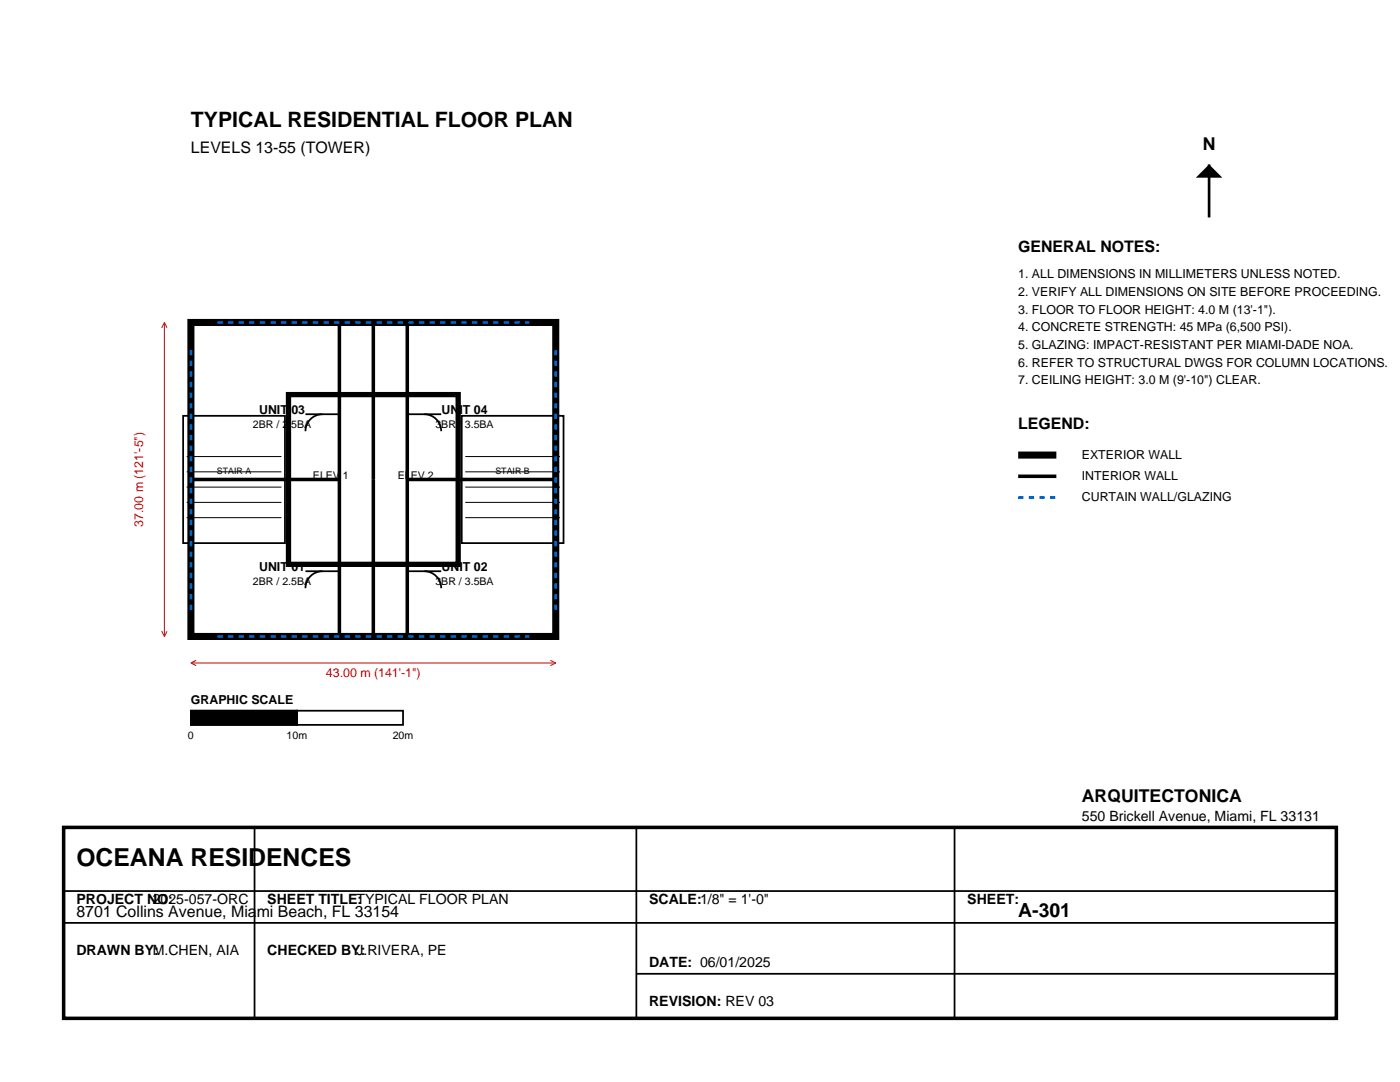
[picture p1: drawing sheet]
<svg xmlns="http://www.w3.org/2000/svg" width="279mm" height="216mm" viewBox="0 0 279 216" stroke-linecap="round" stroke-linejoin="round" font-family="sans-serif">
<defs><g id="words">
<text font-size="4.9" x="15.2" y="172.7">OCEANA RESIDENCES</text>
<text font-size="4.2" x="38.1" y="25.4">TYPICAL RESIDENTIAL FLOOR PLAN</text>
<text font-size="3.9" x="203.2" y="182.9">A-301</text>
<g font-size="3.5">
<text x="240" y="30">N</text>
<text x="215.9" y="160">ARQUITECTONICA</text>
</g>
<g font-size="3.2">
<text x="38.1" y="30.5">LEVELS 13-55 (TOWER)</text>
<text x="203.2" y="50.2">GENERAL NOTES:</text>
<text x="203.2" y="85.5">LEGEND:</text>
<text x="15.2" y="182.9">8701 Collins Avenue, Miami Beach, FL 33154</text>
</g>
<g font-size="2.8">
<text x="215.9" y="163.8">550 Brickell Avenue, Miami, FL 33131</text>
<text x="15.2" y="180.3">PROJECT NO:</text>
<text x="30.5" y="180.3">2025-057-ORC</text>
<text x="53.3" y="180.3">SHEET TITLE:TYPICAL FLOOR PLAN</text>
<text x="129.5" y="180.3">SCALE:1/8&quot; = 1'-0&quot;</text>
<text x="193" y="180.3">SHEET:</text>
<text x="15.2" y="190.5">DRAWN BY:M.CHEN, AIA</text>
<text x="53.3" y="190.5">CHECKED BY:</text>
<text x="71.1" y="190.5">J.RIVERA, PE</text>
<text x="129.5" y="193">DATE: 06/01/2025</text>
<text x="129.5" y="200.7">REVISION: REV 03</text>
</g>
<g font-size="2.5">
<text x="203.2" y="55.5">1. ALL DIMENSIONS IN MILLIMETERS UNLESS NOTED.</text>
<text x="203.2" y="59.1">2. VERIFY ALL DIMENSIONS ON SITE BEFORE PROCEEDING.</text>
<text x="203.2" y="62.6">3. FLOOR TO FLOOR HEIGHT: 4.0 M (13'-1&quot;).</text>
<text x="203.2" y="66.1">4. CONCRETE STRENGTH: 45 MPa (6,500 PSI).</text>
<text x="203.2" y="69.6">5. GLAZING: IMPACT-RESISTANT PER MIAMI-DADE NOA.</text>
<text x="203.2" y="73.2">6. REFER TO STRUCTURAL DWGS FOR COLUMN LOCATIONS.</text>
<text x="203.2" y="76.7">7. CEILING HEIGHT: 3.0 M (9'-10&quot;) CLEAR.</text>
<text x="51.7" y="82.7">UNIT 03</text>
<text x="88.1" y="82.7">UNIT 04</text>
<text x="215.9" y="91.5">EXTERIOR WALL</text>
<text x="215.9" y="95.7">INTERIOR WALL</text>
<text x="215.9" y="100">CURTAIN WALL/GLAZING</text>
<text x="51.7" y="114">UNIT 01</text>
<text x="88.1" y="114">UNIT 02</text>
<text x="38.1" y="140.4">GRAPHIC SCALE</text>
</g>
<g font-size="2.5" fill="#c00">
<text x="28.6" y="105.1" transform="rotate(-90 28.6 105.1)">37.00 m (121'-5&quot;)</text>
<text x="65" y="135.1">43.00 m (141'-1&quot;)</text>
</g>
<g font-size="2.1">
<text x="50.5" y="85.5">2BR / 2.5BA</text>
<text x="86.9" y="85.5">3BR / 3.5BA</text>
<text x="62.5" y="95.7">ELEV 1</text>
<text x="79.4" y="95.7">ELEV 2</text>
<text x="50.5" y="116.8">2BR / 2.5BA</text>
<text x="86.9" y="116.8">3BR / 3.5BA</text>
<text x="37.5" y="147.5">0</text>
<text x="57.2" y="147.5">10m</text>
<text x="78.4" y="147.5">20m</text>
</g>
<g font-size="1.8">
<text x="43.3" y="94.6">STAIR A</text>
<text x="98.9" y="94.6">STAIR B</text>
</g>
</g></defs>
<path d="M67.7 64.3v62.7M74.5 64.3v62.7M81.3 64.3v62.7M38.1 95.7h29.6M81.3 95.7h29.6M203.2 95h7.6M12.7 165.1h254v38.1h-254z" fill="none" stroke="#000" stroke-width=".71" stroke-linecap="butt"/>
<g fill="none" stroke="#000" stroke-width=".35">
<path d="M74.5 78.7v33.9M36.5 83h20.4v25.4h-20.4zM61 82.7h6.7M64.3 82.7a3.4 3.4 0 0 0-3.3 3.3M81.3 82.7h6.8M84.7 82.7a3.4 3.4 0 0 1 3.4 3.3M92.1 83h20.4v25.4h-20.4zM61 114h6.7M64.3 114a3.4 3.4 0 0 0-3.3 3.4M81.3 114h6.8M84.7 114a3.4 3.4 0 0 1 3.4 3.4M38.1 141.8h21.2v2.8h-21.2z"/>
<path d="M59.3 141.8h21.1v2.8h-21.1zM12.7 177.8h254M50.8 165.1v38.1M127 165.1v38.1M190.5 165.1v38.1M12.7 184.1h254M127 194.3h139.7"/>
</g>
<path d="M38.1 64.3h72.8v62.7h-72.8zM203.2 90.8h7.6" fill="none" stroke="#000" stroke-width="1.4" stroke-linecap="butt"/>
<path d="M57.6 78.7h33.8v33.9h-33.8z" fill="none" stroke="#000" stroke-width="1.1" stroke-linecap="butt"/>
<path d="M37.3 97.2h18.9M37.3 94.1h18.9M37.3 91.1h18.9M92.9 97.2h18.9M92.9 94.1h18.9M92.9 91.1h18.9M37.3 103.3h18.9M37.3 100.2h18.9M92.9 103.3h18.9M92.9 100.2h18.9" fill="none" stroke="#000" stroke-width=".2"/>
<path d="M43.4 64.3h62.2M203.2 99.3h7.6M38.1 121.7v-52.1M43.4 127h62.2M110.9 121.7v-52.1" fill="none" stroke="#06c" stroke-width=".53" stroke-dasharray="1.1 1.1" stroke-linecap="butt"/>
<path d="M32.8 64.3v62.7M32.8 64.3l.5 1.1M32.8 64.3l-.5 1.1M32.3 125.9l.5 1.1M33.3 125.9l-.5 1.1M38.1 132.3h72.8M38.1 132.3l1.1 .5M39.2 131.8l-1.1 .5M109.9 131.8l1 .5M110.9 132.3l-1 .5" fill="none" stroke="#c00" stroke-width=".2"/>
<path d="M241.3 32.8v10.6" fill="none" stroke="#000" stroke-width=".53"/>
<path d="M238.7 35.5l2.6-2.7 2.6 2.7z" fill="#000"/>
<path d="M38.1 141.8h21.2v2.8h-21.2z" fill-rule="evenodd" fill="#000" stroke="#000" stroke-width=".35"/>
<use href="#words"/>
</svg>
